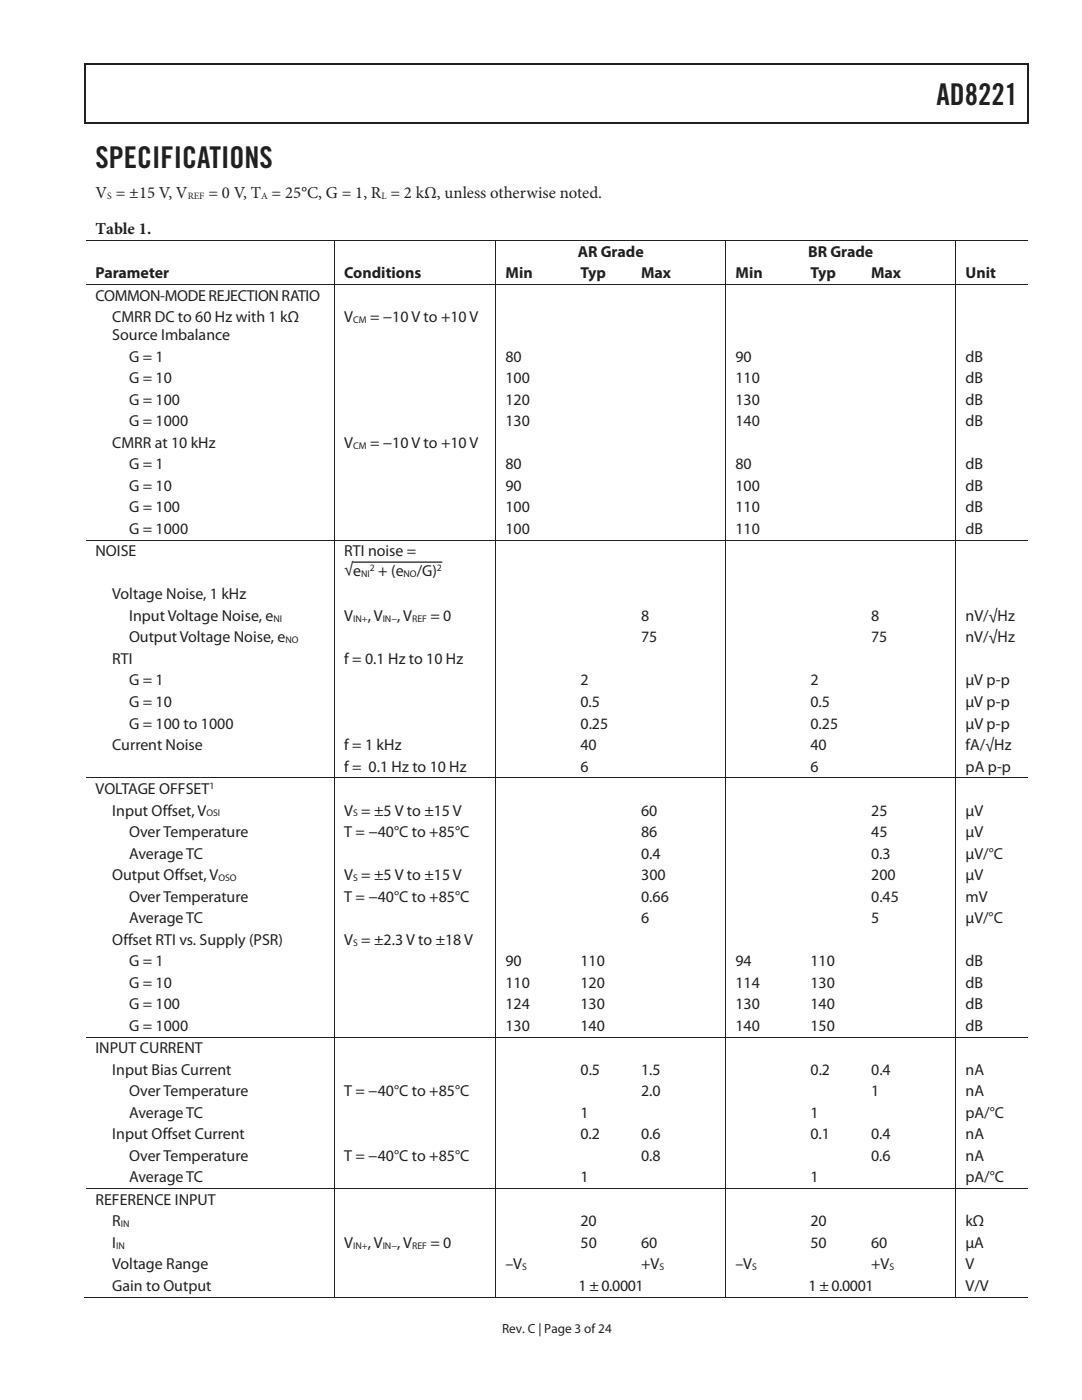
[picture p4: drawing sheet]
<svg xmlns="http://www.w3.org/2000/svg" width="216mm" height="279mm" viewBox="0 0 216 279" stroke-linecap="round" stroke-linejoin="round" font-family="sans-serif">
<defs><g id="words">
<g font-size="6" fill="#231f20">
<text x="186.9" y="21">AD8221</text>
<text x="19" y="33.6">SPECIFICATIONS</text>
</g>
<g font-size="3.3" fill="#231f20">
<text x="19" y="39.5">V = ±15 V, V</text>
<text x="41.6" y="39.5">= 0 V, T = 25°C, G = 1, R = 2 kΩ, unless otherwise noted.</text>
<text x="19.1" y="46.6">Table 1.</text>
</g>
<g font-size="3.2" fill="#231f20">
<text x="115.3" y="51.2">AR Grade</text>
<text x="161.3" y="51.2">BR Grade</text>
<text x="19" y="55.5">Parameter</text>
<text x="68.7" y="55.5">Conditions</text>
<text x="100.9" y="55.5">Min</text>
<text x="115.8" y="55.5">Typ</text>
<text x="127.9" y="55.5">Max</text>
<text x="146.7" y="55.5">Min</text>
<text x="161.7" y="55.5">Typ</text>
<text x="173.8" y="55.5">Max</text>
<text x="192.7" y="55.5">Unit</text>
<text x="19" y="60">COMMON-MODE REJECTION RATIO</text>
<text x="22.4" y="64.3">CMRR DC to 60 Hz with 1 kΩ</text>
<text x="68.7" y="64.3">V</text>
<text x="73.8" y="64.3">= −10 V to +10 V</text>
<text x="22.4" y="67.9">Source Imbalance</text>
<text x="25.8" y="72.2">G = 1</text>
<text x="25.8" y="76.5">G = 10</text>
<text x="100.9" y="72.2">80</text>
<text x="100.9" y="76.5">100</text>
<text x="146.7" y="72.2">90</text>
<text x="146.8" y="76.5">110</text>
<text x="192.7" y="72.2">dB</text>
<text x="192.7" y="76.5">dB</text>
<text x="25.8" y="80.8">G = 100</text>
<text x="100.9" y="80.8">120</text>
<text x="146.7" y="80.8">130</text>
<text x="192.7" y="80.8">dB</text>
<text x="22.4" y="89.4">CMRR at 10 kHz</text>
<text x="25.8" y="85.1">G = 1000</text>
<text x="68.7" y="89.4">V</text>
<text x="73.8" y="89.4">= −10 V to +10 V</text>
<text x="100.9" y="85.1">130</text>
<text x="146.7" y="85.1">140</text>
<text x="192.7" y="85.1">dB</text>
<text x="25.8" y="93.7">G = 1</text>
<text x="100.9" y="93.7">80</text>
<text x="146.7" y="93.7">80</text>
<text x="192.7" y="93.7">dB</text>
<text x="25.8" y="98">G = 10</text>
<text x="100.9" y="98">90</text>
<text x="146.8" y="98">100</text>
<text x="192.7" y="98">dB</text>
<text x="25.8" y="102.3">G = 100</text>
<text x="25.8" y="106.6">G = 1000</text>
<text x="100.9" y="102.3">100</text>
<text x="100.9" y="106.6">100</text>
<text x="146.7" y="102.3">110</text>
<text x="146.7" y="106.6">110</text>
<text x="192.7" y="102.3">dB</text>
<text x="192.7" y="106.6">dB</text>
<text x="19" y="111">NOISE</text>
<text x="68.7" y="111">RTI noise =</text>
<text x="22.4" y="119.6">Voltage Noise, 1 kHz</text>
<text x="68.7" y="114.6">√e</text>
<text x="75.5" y="115">+ (e</text>
<text x="83.1" y="115">/G)</text>
<text x="25.8" y="123.9">Input Voltage Noise, e</text>
<text x="68.7" y="123.9">V</text>
<text x="73.4" y="123.9">, V</text>
<text x="79.3" y="123.9">, V</text>
<text x="85.9" y="123.9">= 0</text>
<text x="127.9" y="123.9">8</text>
<text x="173.8" y="123.9">8</text>
<text x="192.7" y="123.9">nV/√Hz</text>
<text x="25.8" y="128.2">Output Voltage Noise, e</text>
<text x="127.9" y="128.2">75</text>
<text x="173.8" y="128.2">75</text>
<text x="192.6" y="128.2">nV/√Hz</text>
<text x="22.4" y="132.5">RTI</text>
<text x="25.8" y="136.8">G = 1</text>
<text x="68.7" y="132.5">f = 0.1 Hz to 10 Hz</text>
<text x="115.8" y="136.8">2</text>
<text x="161.7" y="136.8">2</text>
<text x="192.7" y="136.8">µV p-p</text>
<text x="25.8" y="141.1">G = 10</text>
<text x="115.8" y="141.1">0.5</text>
<text x="161.7" y="141.1">0.5</text>
<text x="192.7" y="141.1">µV p-p</text>
<text x="22.4" y="149.7">Current Noise</text>
<text x="25.8" y="145.4">G = 100 to 1000</text>
<text x="68.7" y="149.7">f = 1 kHz</text>
<text x="115.8" y="149.7">40</text>
<text x="115.8" y="145.4">0.25</text>
<text x="161.7" y="149.7">40</text>
<text x="161.7" y="145.4">0.25</text>
<text x="192.7" y="149.7">fA/√Hz</text>
<text x="192.7" y="145.4">µV p-p</text>
<text x="68.7" y="154">f = 0.1 Hz to 10 Hz</text>
<text x="115.8" y="154">6</text>
<text x="161.7" y="154">6</text>
<text x="192.7" y="154">pA p-p</text>
<text x="19" y="158.5">VOLTAGE OFFSET</text>
<text x="22.4" y="162.8">Input Offset, V</text>
<text x="25.8" y="167">Over Temperature</text>
<text x="68.7" y="167">T = −40°C to +85°C</text>
<text x="68.7" y="162.8">V = ±5 V to ±15 V</text>
<text x="127.9" y="167">86</text>
<text x="127.9" y="162.8">60</text>
<text x="173.8" y="167">45</text>
<text x="173.8" y="162.8">25</text>
<text x="192.7" y="167">µV</text>
<text x="192.7" y="162.8">µV</text>
<text x="25.8" y="171.3">Average TC</text>
<text x="127.9" y="171.3">0.4</text>
<text x="173.8" y="171.3">0.3</text>
<text x="192.7" y="171.3">µV/°C</text>
<text x="22.4" y="175.6">Output Offset, V</text>
<text x="25.8" y="179.9">Over Temperature</text>
<text x="68.7" y="179.9">T = −40°C to +85°C</text>
<text x="68.7" y="175.6">V = ±5 V to ±15 V</text>
<text x="127.9" y="179.9">0.66</text>
<text x="127.9" y="175.6">300</text>
<text x="173.8" y="179.9">0.45</text>
<text x="173.8" y="175.6">200</text>
<text x="192.7" y="179.9">mV</text>
<text x="192.7" y="175.6">µV</text>
<text x="25.8" y="184.2">Average TC</text>
<text x="127.9" y="184.2">6</text>
<text x="173.8" y="184.2">5</text>
<text x="192.7" y="184.2">µV/°C</text>
<text x="22.4" y="188.5">Offset RTI vs. Supply (PSR)</text>
<text x="68.7" y="188.5">V = ±2.3 V to ±18 V</text>
<text x="25.8" y="192.8">G = 1</text>
<text x="25.8" y="197.1">G = 10</text>
<text x="100.9" y="192.8">90</text>
<text x="100.9" y="197.1">110</text>
<text x="115.8" y="192.8">110</text>
<text x="115.8" y="197.1">120</text>
<text x="146.7" y="192.8">94</text>
<text x="146.7" y="197.1">114</text>
<text x="161.7" y="192.8">110</text>
<text x="161.7" y="197.1">130</text>
<text x="192.7" y="192.8">dB</text>
<text x="192.7" y="197.1">dB</text>
<text x="25.8" y="201.4">G = 100</text>
<text x="100.9" y="201.4">124</text>
<text x="115.8" y="201.4">130</text>
<text x="146.7" y="201.4">130</text>
<text x="161.7" y="201.4">140</text>
<text x="192.7" y="201.4">dB</text>
<text x="25.8" y="205.7">G = 1000</text>
<text x="100.9" y="205.7">130</text>
<text x="115.8" y="205.7">140</text>
<text x="146.7" y="205.7">140</text>
<text x="161.7" y="205.7">150</text>
<text x="192.7" y="205.7">dB</text>
<text x="19" y="210.2">INPUT CURRENT</text>
<text x="22.4" y="214.5">Input Bias Current</text>
<text x="115.8" y="214.5">0.5</text>
<text x="127.9" y="214.5">1.5</text>
<text x="161.7" y="214.5">0.2</text>
<text x="173.8" y="214.5">0.4</text>
<text x="192.7" y="214.5">nA</text>
<text x="25.8" y="218.8">Over Temperature</text>
<text x="68.7" y="218.8">T = −40°C to +85°C</text>
<text x="127.9" y="218.8">2.0</text>
<text x="173.8" y="218.8">1</text>
<text x="192.7" y="218.8">nA</text>
<text x="22.4" y="227.4">Input Offset Current</text>
<text x="25.8" y="223.1">Average TC</text>
<text x="115.8" y="227.4">0.2</text>
<text x="115.8" y="223.1">1</text>
<text x="127.9" y="227.4">0.6</text>
<text x="161.7" y="227.4">0.1</text>
<text x="161.7" y="223.1">1</text>
<text x="173.8" y="227.4">0.4</text>
<text x="192.7" y="223.1">pA/°C</text>
<text x="192.7" y="227.4">nA</text>
<text x="25.8" y="231.7">Over Temperature</text>
<text x="68.7" y="231.7">T = −40°C to +85°C</text>
<text x="127.9" y="231.7">0.8</text>
<text x="173.8" y="231.7">0.6</text>
<text x="192.7" y="231.7">nA</text>
<text x="25.8" y="236">Average TC</text>
<text x="115.8" y="236">1</text>
<text x="161.7" y="236">1</text>
<text x="192.7" y="236">pA/°C</text>
<text x="19" y="240.4">REFERENCE INPUT</text>
<text x="22.4" y="244.7">R</text>
<text x="115.8" y="244.7">20</text>
<text x="161.7" y="244.7">20</text>
<text x="192.7" y="244.7">kΩ</text>
<text x="22.4" y="249">I</text>
<text x="68.7" y="249">V</text>
<text x="73.4" y="249">, V</text>
<text x="79.3" y="249">, V</text>
<text x="85.9" y="249">= 0</text>
<text x="115.8" y="249">50</text>
<text x="127.9" y="249">60</text>
<text x="161.7" y="249">50</text>
<text x="173.8" y="249">60</text>
<text x="192.7" y="249">µA</text>
<text x="22.4" y="253.3">Voltage Range</text>
<text x="22.4" y="257.6">Gain to Output</text>
<text x="100.9" y="253.3">–V</text>
<text x="115.4" y="257.6">1 ± 0.0001</text>
<text x="127.9" y="253.3">+V</text>
<text x="146.7" y="253.3">–V</text>
<text x="161.3" y="257.6">1 ± 0.0001</text>
<text x="173.8" y="253.3">+V</text>
<text x="192.7" y="253.3">V</text>
<text x="192.7" y="257.6">V/V</text>
</g>
<text font-size="2.6" fill="#231f20" x="100.2" y="266">Rev. C | Page 3 of 24</text>
<g font-size="1.9" fill="#231f20">
<text x="21.4" y="39.7">S</text>
<text x="37.5" y="39.7">REF</text>
<text x="52.1" y="39.7">A</text>
<text x="76.1" y="39.7">L</text>
<text x="70.5" y="64.5">CM</text>
<text x="70.5" y="89.5">CM</text>
<text x="73.8" y="113.9">2</text>
<text x="87.2" y="113.9">2</text>
<text x="72.1" y="115.2">NI</text>
<text x="80.5" y="115.2">NO</text>
<text x="54.5" y="124.1">NI</text>
<text x="70.5" y="124.1">IN+</text>
<text x="76.4" y="124.1">IN−</text>
<text x="82.3" y="124.1">REF</text>
<text x="57" y="128.4">NO</text>
<text x="41.8" y="157.4">1</text>
<text x="41.2" y="162.9">OSI</text>
<text x="70.5" y="162.9">S</text>
<text x="43.6" y="175.8">OSO</text>
<text x="70.5" y="175.8">S</text>
<text x="70.5" y="188.7">S</text>
<text x="24.1" y="244.9">IN</text>
<text x="23.2" y="249.2">IN</text>
<text x="70.5" y="249.2">IN+</text>
<text x="76.4" y="249.2">IN−</text>
<text x="82.3" y="249.2">REF</text>
<text x="104.2" y="253.5">S</text>
<text x="131.6" y="253.5">S</text>
<text x="150.1" y="253.5">S</text>
<text x="177.5" y="253.5">S</text>
</g>
</g></defs>
<path d="M16.9 12.7h.2v1h-.2z" fill="#231f20"/>
<path d="M16.9 12.8h188.2" fill="none" stroke="#231f20" stroke-width=".25"/>
<g fill="#231f20">
<path d="M205.1 12.7h.2v1h-.2z"/>
<path d="M205.1 12.7h.2v.3h-.2z"/>
</g>
<path d="M17 13.7v11M16.9 24.5h65.6" fill="none" stroke="#231f20" stroke-width=".25"/>
<path d="M82.3 24.4h.2v.3h-.2z" fill="#231f20"/>
<path d="M205.2 13.7v11M82.5 24.5h122.6" fill="none" stroke="#231f20" stroke-width=".25"/>
<path d="M205.1 24.4h.2v.3h-.2z" fill="#231f20"/>
<g fill="none" stroke="#231f20" stroke-width=".2">
<path d="M17.1 47.9h188M17.1 56.8h188M66.8 48v8.7M66.8 56.9v50.8M99 48v8.7M99 56.9v50.8M144.8 48v8.7M144.8 56.9v50.8M190.8 48v8.7M190.8 56.9v50.8M17.1 107.8h188M66.8 107.9v47.3"/>
<path d="M99 107.9v47.3M144.8 107.9v47.3M190.8 107.9v47.3M17.1 155.3h188M66.8 155.3v51.6M99 155.3v51.6M144.8 155.3v51.6M190.8 155.3v51.6M17.1 207h188M66.8 207.1v30.1M99 207.1v30.1M144.8 207.1v30.1"/>
<path d="M190.8 207.1v30.1M17.1 237.2h188M66.8 237.3v21.7M99 237.3v21.7M144.8 237.3v21.7M190.8 237.3v21.7M16.9 258.9h49.8M66.9 258.9h32M99 258.9h45.8M144.9 258.9h45.8M190.8 258.9h14.3"/>
</g>
<path d="M70.5 112.2h17.7" fill="none" stroke="#231f20" stroke-width=".25"/>
<use href="#words"/>
</svg>
